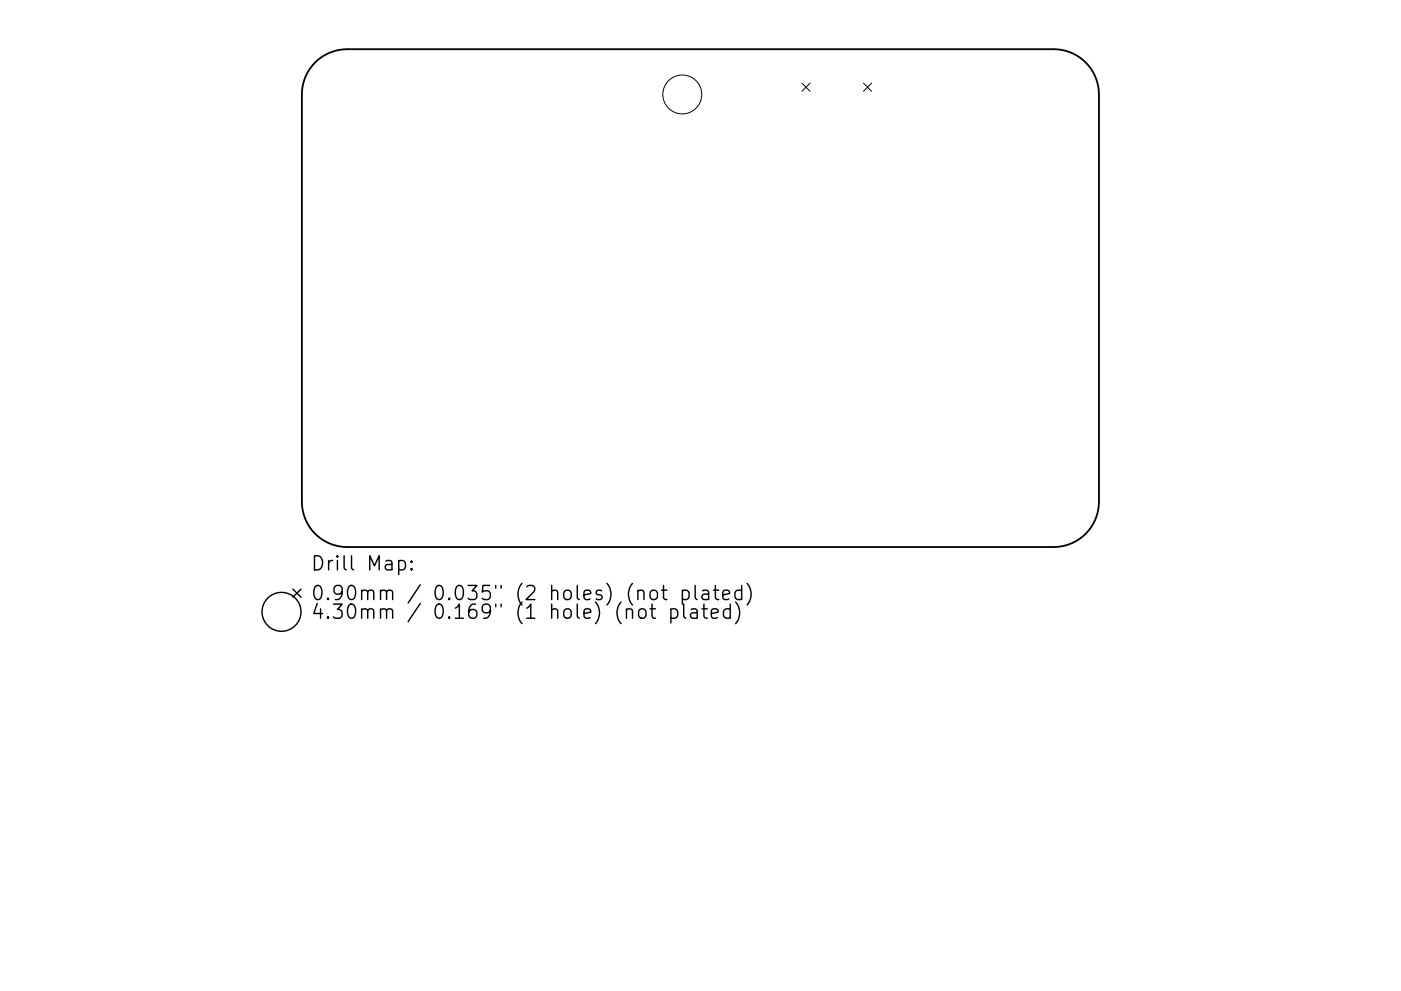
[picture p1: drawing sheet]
<svg xmlns="http://www.w3.org/2000/svg" width="297mm" height="210mm" viewBox="0 0 297 210" stroke-linecap="round" stroke-linejoin="round" font-family="sans-serif">
<defs><g id="words">
<g font-size="4.2">
<text x="65.8" y="121.1">Drill Map:</text>
<text x="65.8" y="127.4">0.90mm / 0.035&quot; (2 holes) (not plated)</text>
<text x="65.8" y="131.3">4.30mm / 0.169&quot; (1 hole) (not plated)</text>
</g>
</g></defs>
<path d="M66.8 13.3a9.6 9.6 0 0 1 6.8-2.9h149.8a9.6 9.6 0 0 1 9.6 9.6v86.5a9.6 9.6 0 0 1-9.6 9.6h-149.8a9.6 9.6 0 0 1-9.6-9.6v-86.5a9.6 9.6 0 0 1 2.8-6.7z" fill="none" stroke="#000" stroke-width=".38"/>
<g fill="none" stroke="#000" stroke-width=".21">
<path d="M170 17.6l1.7 1.8M171.7 17.6l-1.7 1.8M183.1 17.6l1.7 1.8M184.8 17.6l-1.7 1.8"/>
<circle cx="144.7" cy="20" r="4.1"/>
</g>
<g fill="none" stroke="#000" stroke-width=".3">
<path d="M84.5 119.1l.9-.2 .6 .6v.8l-.3 .5-.3 .1-.9-.1M87.2 119.1l.2 .1-.2 .1-.1-.1 .1-.1v.2M62.1 125l1.7 1.7M63.8 125l-1.7 1.7M87.2 120.6l.2 .2-.2 .1-.1-.1 .1-.2v.3M135.7 129.3a.81 .81 0 0 1 1.3 .4v.9a.81 .81 0 0 1-.8 .6 .81 .81 0 0 1-.8-.6v-.9zM137.8 129.2h1.2M138 125.5a.81 .81 0 0 1 .8-.3 .81 .81 0 0 1 .6 .6v.8a.81 .81 0 0 1-.8 .6 .81 .81 0 0 1-.8-.6v-.8zM138.2 128.2v2.5l.2 .3 .6 .2M140.2 125.2h1.2M140.7 124.2v2.6l.1 .3 .6 .1M142.2 129.3l.9-.1 .6 .5v.9l-.3 .4-.3 .2-.9-.2"/>
<path d="M142.2 129.2v3M144.7 125.4l.8-.2 .6 .6v.8l-.3 .5-.3 .1-.8-.1M144.7 125.2v3M145 128.2v2.5l.4 .5M146.5 129.3l.3-.1 .9 .1 .1 .3v1.6M147.4 124.2v2.6l.4 .4M147.8 129.9l-1 .1a.59 .59 0 0 0-.4 .6 .59 .59 0 0 0 .4 .6l1-.2M148.8 129.2h1.2M149 125.4l.2-.2 .9 .2 .1 .2v1.6M149.2 128.2v2.5l.2 .3 .6 .2M150.2 125.9l-1 .2a.59 .59 0 0 0-.4 .5 .59 .59 0 0 0 .4 .6l1-.1M150.8 130.2l1.4-.3-.1-.6-.9-.1-.4 .4v1.1l.2 .3 .2 .2 .9-.2"/>
<path d="M151.2 125.2h1.2M151.7 124.2v2.6l.1 .3 .6 .1M153.2 126.2l1.5-.3-.2-.5-.8-.2-.5 .4v1.2l.2 .3 .3 .1 .8-.1M154.8 129.3l-.8-.1-.6 .5v.9l.3 .4 .3 .2 .8-.2M154.8 128.2v3M156 127.7a3.4 3.4 0 0 1 0 4.6M157.2 125.4l-.8-.2-.6 .6v.8l.3 .5 .3 .1 .8-.1M157.2 124.2v3M158.4 123.8a3.4 3.4 0 0 1 0 4.6"/>
<circle cx="59.7" cy="129.8" r="4.1"/>
</g>
<use href="#words"/>
</svg>
